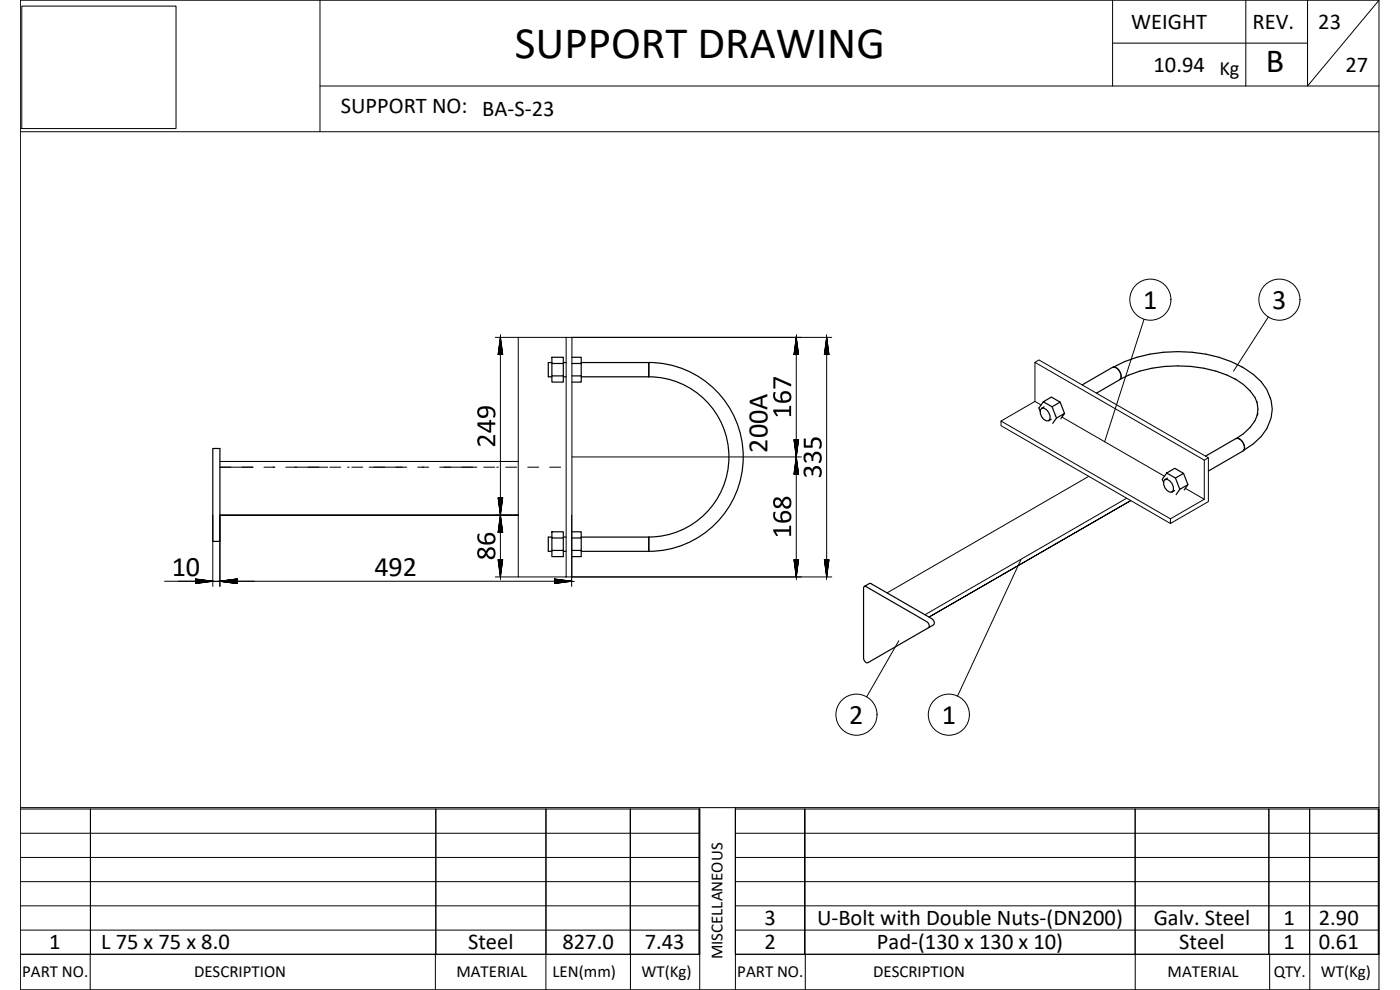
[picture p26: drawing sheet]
<svg xmlns="http://www.w3.org/2000/svg" width="420mm" height="297mm" viewBox="0 0 420 297" stroke-linecap="round" stroke-linejoin="round" font-family="sans-serif">
<defs><g id="words">
<text font-size="13.5" x="154.5" y="17.3">SUPPORT DRAWING</text>
<g font-size="10.3">
<text x="237.4" y="125.6" transform="rotate(-90 237.4 125.6)">167</text>
<text x="148.6" y="134.3" transform="rotate(-90 148.6 134.3)">249</text>
<text x="246.5" y="143.6" transform="rotate(-90 246.5 143.6)">335</text>
<text x="237.4" y="161.5" transform="rotate(-90 237.4 161.5)">168</text>
<text x="148.6" y="168.1" transform="rotate(-90 148.6 168.1)">86</text>
</g>
<text font-size="10.1" x="379.9" y="21.7">B</text>
<g font-size="8.5">
<text x="343.1" y="92.6">1</text>
<text x="381.8" y="92.6">3</text>
<text x="230.4" y="135.8" transform="rotate(-90 230.4 135.8)">200A</text>
<text x="51.5" y="172.9">10</text>
<text x="112.4" y="172.9">492</text>
<text x="254.9" y="217.1">2</text>
<text x="282.6" y="217.1">1</text>
</g>
<g font-size="6.8">
<text x="339.5" y="8.7">WEIGHT</text>
<text x="375.9" y="8.8">REV.</text>
<text x="395.6" y="8.6">23</text>
<text x="346.2" y="21.5">10.94</text>
<text x="403.8" y="21.5">27</text>
<text x="102.3" y="33.9">SUPPORT NO: BA-S-23</text>
<text x="229.4" y="277.6">3</text>
<text x="245.2" y="277.6">U-Bolt with Double Nuts-(DN200)</text>
<text x="346.2" y="277.6">Galv. Steel</text>
<text x="385.2" y="277.6">1</text>
<text x="395.8" y="277.6">2.90</text>
<text x="14.8" y="284.8">1</text>
<text x="30.4" y="284.8">L 75 x 75 x 8.0</text>
<text x="140.5" y="284.8">Steel</text>
<text x="168.8" y="284.8">827.0</text>
<text x="193.5" y="284.8">7.43</text>
<text x="229.4" y="284.8">2</text>
<text x="263.2" y="284.8">Pad-(130 x 130 x 10)</text>
<text x="353.9" y="284.8">Steel</text>
<text x="385.2" y="284.8">1</text>
<text x="395.8" y="284.8">0.61</text>
</g>
<text font-size="6.1" x="366" y="22.6">Kg</text>
<g font-size="5.1">
<text x="216.8" y="287.9" transform="rotate(-90 216.8 287.9)">MISCELLANEOUS</text>
<text x="6.7" y="293.2">PART NO.</text>
<text x="58.2" y="293.2">DESCRIPTION</text>
<text x="137" y="293.2">MATERIAL</text>
<text x="165.8" y="293.2">LEN(mm)</text>
<text x="192.5" y="293.2">WT(Kg)</text>
<text x="221.3" y="293.2">PART NO.</text>
<text x="262" y="293.2">DESCRIPTION</text>
<text x="350.4" y="293.2">MATERIAL</text>
<text x="382.2" y="293.2">QTY.</text>
<text x="396.4" y="293.2">WT(Kg)</text>
</g>
<g font-size="4.4">
<text x="240.6" y="138.3" transform="rotate(-90 240.6 138.3)">167</text>
<text x="151.7" y="155.9" transform="rotate(-90 151.7 155.9)">249</text>
<text x="52.2" y="176.4">10</text>
<text x="64.9" y="176.4">492</text>
<text x="151.7" y="174.3" transform="rotate(-90 151.7 174.3)">86</text>
<text x="240.6" y="174.3" transform="rotate(-90 240.6 174.3)">168</text>
<text x="249.8" y="174.3" transform="rotate(-90 249.8 174.3)">335</text>
</g>
</g></defs>
<g fill="none" stroke="#000" stroke-width=".36">
<path d="M165.6 107.2h3.5v1.9h-3.5zM165.6 109.1v3.7h3.5v-3.7M165.6 112.8v1.8h3.5v-1.8M165.6 108.8h-1.1v4.3h1.1M169.1 113.1h.8M169.1 108.8h.8M171.6 107.2h2.8v1.9h-2.8M174.4 109.1v3.7h-2.8M174.4 112.8v1.8h-2.8M174.4 113.1h20.3M174.4 108.8h20.3M194.7 108.8v4.3"/>
<path d="M194.7 108.8a28.3 28.3 0 0 1 28.4 28.3 28.3 28.3 0 0 1-28.4 28.3M194.7 113.1a24 24 0 0 1 24.1 24 24 24 0 0 1-24.1 24M324.8 115.5l9.1-5.3a2.53 2.53 0 0 1 2.5 3.2l-.4 .5-6.9 4.1M334.2 110.1a42.4 42.4 0 0 1 39.1 .3 15.8 15.8 0 0 1 8.2 9.8 12.9 12.9 0 0 1-5.3 12.9l-2.9 2M334.2 110.1l.2 .1M334.2 110.1l-.1 .1M334.8 110.2l.4 .3M335.5 110.8l.4 .5M336.1 111.6l.3 .7M336.1 113.8a39.2 39.2 0 0 1 34.9 .1M336.4 113.5l-.3 .3M336.4 112.6v.6"/>
<path d="M370.7 113.7a13.6 13.6 0 0 1 6.6 7.1M63.9 134.6h2.1v27.8h-2.1zM312.6 122.5a2.5 2.5 0 0 1 2.5 3.2l-.4 .5a2.48 2.48 0 0 1-2.5-3.1zM313.1 120.6l2.4-1.5 2.7 1.6-2.5 1.4zM313.1 120.6l-1.3 1.8 .4 1.1M313.4 122.1l-.8 .4M315.5 125.8l-.8 .4M315.7 122.1l1.4 3.3M318.2 120.7l1.3 3.3M318.4 125.6l1.1-1.6-2.4 1.4-1.2 1.6M361.8 136.9l9.1-5.3a2.53 2.53 0 0 1 2.6 3.2l-.4 .5-10.5 6M371.5 131.5l-.4 .1"/>
<path d="M371.8 131.6l.4 .3M372.5 132.1l.5 .6M373.1 133l.3 .7M373.4 134.9l-.2 .3M373.5 134v.6M377.2 120.6l.3 2.2-.2 1.9M377.5 124.1a13.5 13.5 0 0 1-6.5 7.5M165.6 159.6h3.5v1.8h-3.5zM171.6 159.6h2.8v1.8h-2.8M349.6 143.9a2.48 2.48 0 0 1 2.5 3.2l-.3 .5a2.47 2.47 0 0 1-2.2-3.7zM350.1 141.9l2.5-1.4 2.6 1.5-2.4 1.4zM350.1 141.9l-1.3 1.9 .4 1"/>
<path d="M350.4 143.5l-.8 .4M352.5 147.2l-.7 .4M354.1 146.8l-1.1 1.6M355.2 142l1.3 3.4-2.4 1.4-1.3-3.4M356.5 145.4l-1.1 1.6M165.6 161.4v3.7h3.5v-3.7M165.6 165.1v1.9h3.5v-1.9M165.6 161.1h-1.1v4.3h1.1M169.1 165.4h.8M169.1 161.1h.8M174.4 161.4v3.7h-2.8M174.4 165.1v1.9h-2.8"/>
<path d="M174.4 165.4h20.3M174.4 161.1h20.3M194.7 161.1v4.3M259.4 176l1.5-.9h.6l18.2 10.5a1.37 1.37 0 0 1 .5 1.9l-1.5 .8a1.2 1.2 0 0 0-.6-1.8l-18.2-10.5zM259.4 176l-.2 .5v21a1.36 1.36 0 0 0 1.3 1.3l18.2-10.5"/>
</g>
<g fill="none" stroke="#000" stroke-width=".3">
<path d="M6.5 1.8h46.3v36.8h-46.3zM96 .1v39.4M333.9 12.9h58.5M333.9 .1v25.7M373.9 .1v25.7M392.4 .1v25.7l21.5-25.7h-407.8v296.9h407.8M413.9 .1v296.9M6.1 39.5h407.8M96 25.8h317.9M343.3 95.8l-11.8 36.8M380.6 95.1l-10.4 16.3M148.6 101.2h6.9"/>
<path d="M150.2 101.2v71.9M169.9 101.2h-14.4v71.9h16.1v-71.9h-1.7v71.9M171.6 101.2h78M239 101.2v71.9M248.1 101.2v71.9M310.6 108.7l1.2-.7 50.8 29.4-1.2 .7M66 138.5h89.5M171.6 137.1h68.9M300.4 126.3l50.9 29.4v1.4l-50.9-29.4zM310.6 120.4v-11.7l50.8 29.4v11.7M312.4 121.5l-1.8-1.1-10.2 5.9M318.7 125.1l30.8 17.8"/>
<path d="M362.6 137.4v13.1l-11.3 6.6M63.9 154.5v21.4M66 140.2h9.9M66 154.5v21.4M79.2 140.2h3.3M85.8 140.2h12.5M99 140.2h3.3M104.3 140.2h.5M105.6 140.2h3.3M110.8 140.2h11.3M125.4 140.2h3.3M132 140.2h11.1"/>
<path d="M145.2 140.2h3.3M148.6 154.5h6.9M151.8 140.2h3.3M155.5 154.6h-89.5h89.5M158.4 140.2h3.3M165 140.2h3.3M171.6 154.5v21.4M326.7 142.9l-60.5 35M338.1 149.5l-60.5 35M339.3 150.2l-60.5 35 60.5-35M355.7 146.5l5.7 3.3-10.1 5.9M49.4 174.4h122.2"/>
<path d="M171.6 173.1h78M306.4 167.8l-19 41.1M269.7 192.2l-9.6 16.9M6.1 242.7h203.9v43.6h-203.9h203.9M6.1 257.3h203.9M6.1 250h203.9M6.1 242.3h407.8M27.1 242.7v43.6v-43.6M130.8 242.7v43.6M163.9 242.7l-.1 54.3M189.2 242.7v43.6v-43.6M209.8 242.7v43.6"/>
<path d="M210 242.3v54.7M220.7 242.7h193.2v43.6h-193.2zM220.7 257.3h193.2M220.7 250h193.2M220.7 242.3v54.7M241.5 242.7v43.6v-43.6M340.7 242.7v54.3M380.8 242.7v43.6M393 242.7l.1 54.3M413.6 242.7v43.6M6.1 279.1h203.9M6.1 271.8h203.9"/>
<path d="M6.1 264.5h203.9M220.7 279.1h193.2M220.7 271.8h193.2M220.7 264.5h193.2M6.1 297h407.8M27.1 286.3v10.7M130.7 286.3v10.7M189.2 286.3v10.7M220.7 286.3h193.2M241.7 286.3v10.7M381 286.3v10.7"/>
<circle cx="345.2" cy="89.9" r="6.2"/>
<circle cx="384" cy="89.9" r="6.2"/>
<circle cx="257" cy="214.4" r="6.2"/>
<circle cx="284.8" cy="214.4" r="6.2"/>
</g>
<use href="#words"/>
</svg>
